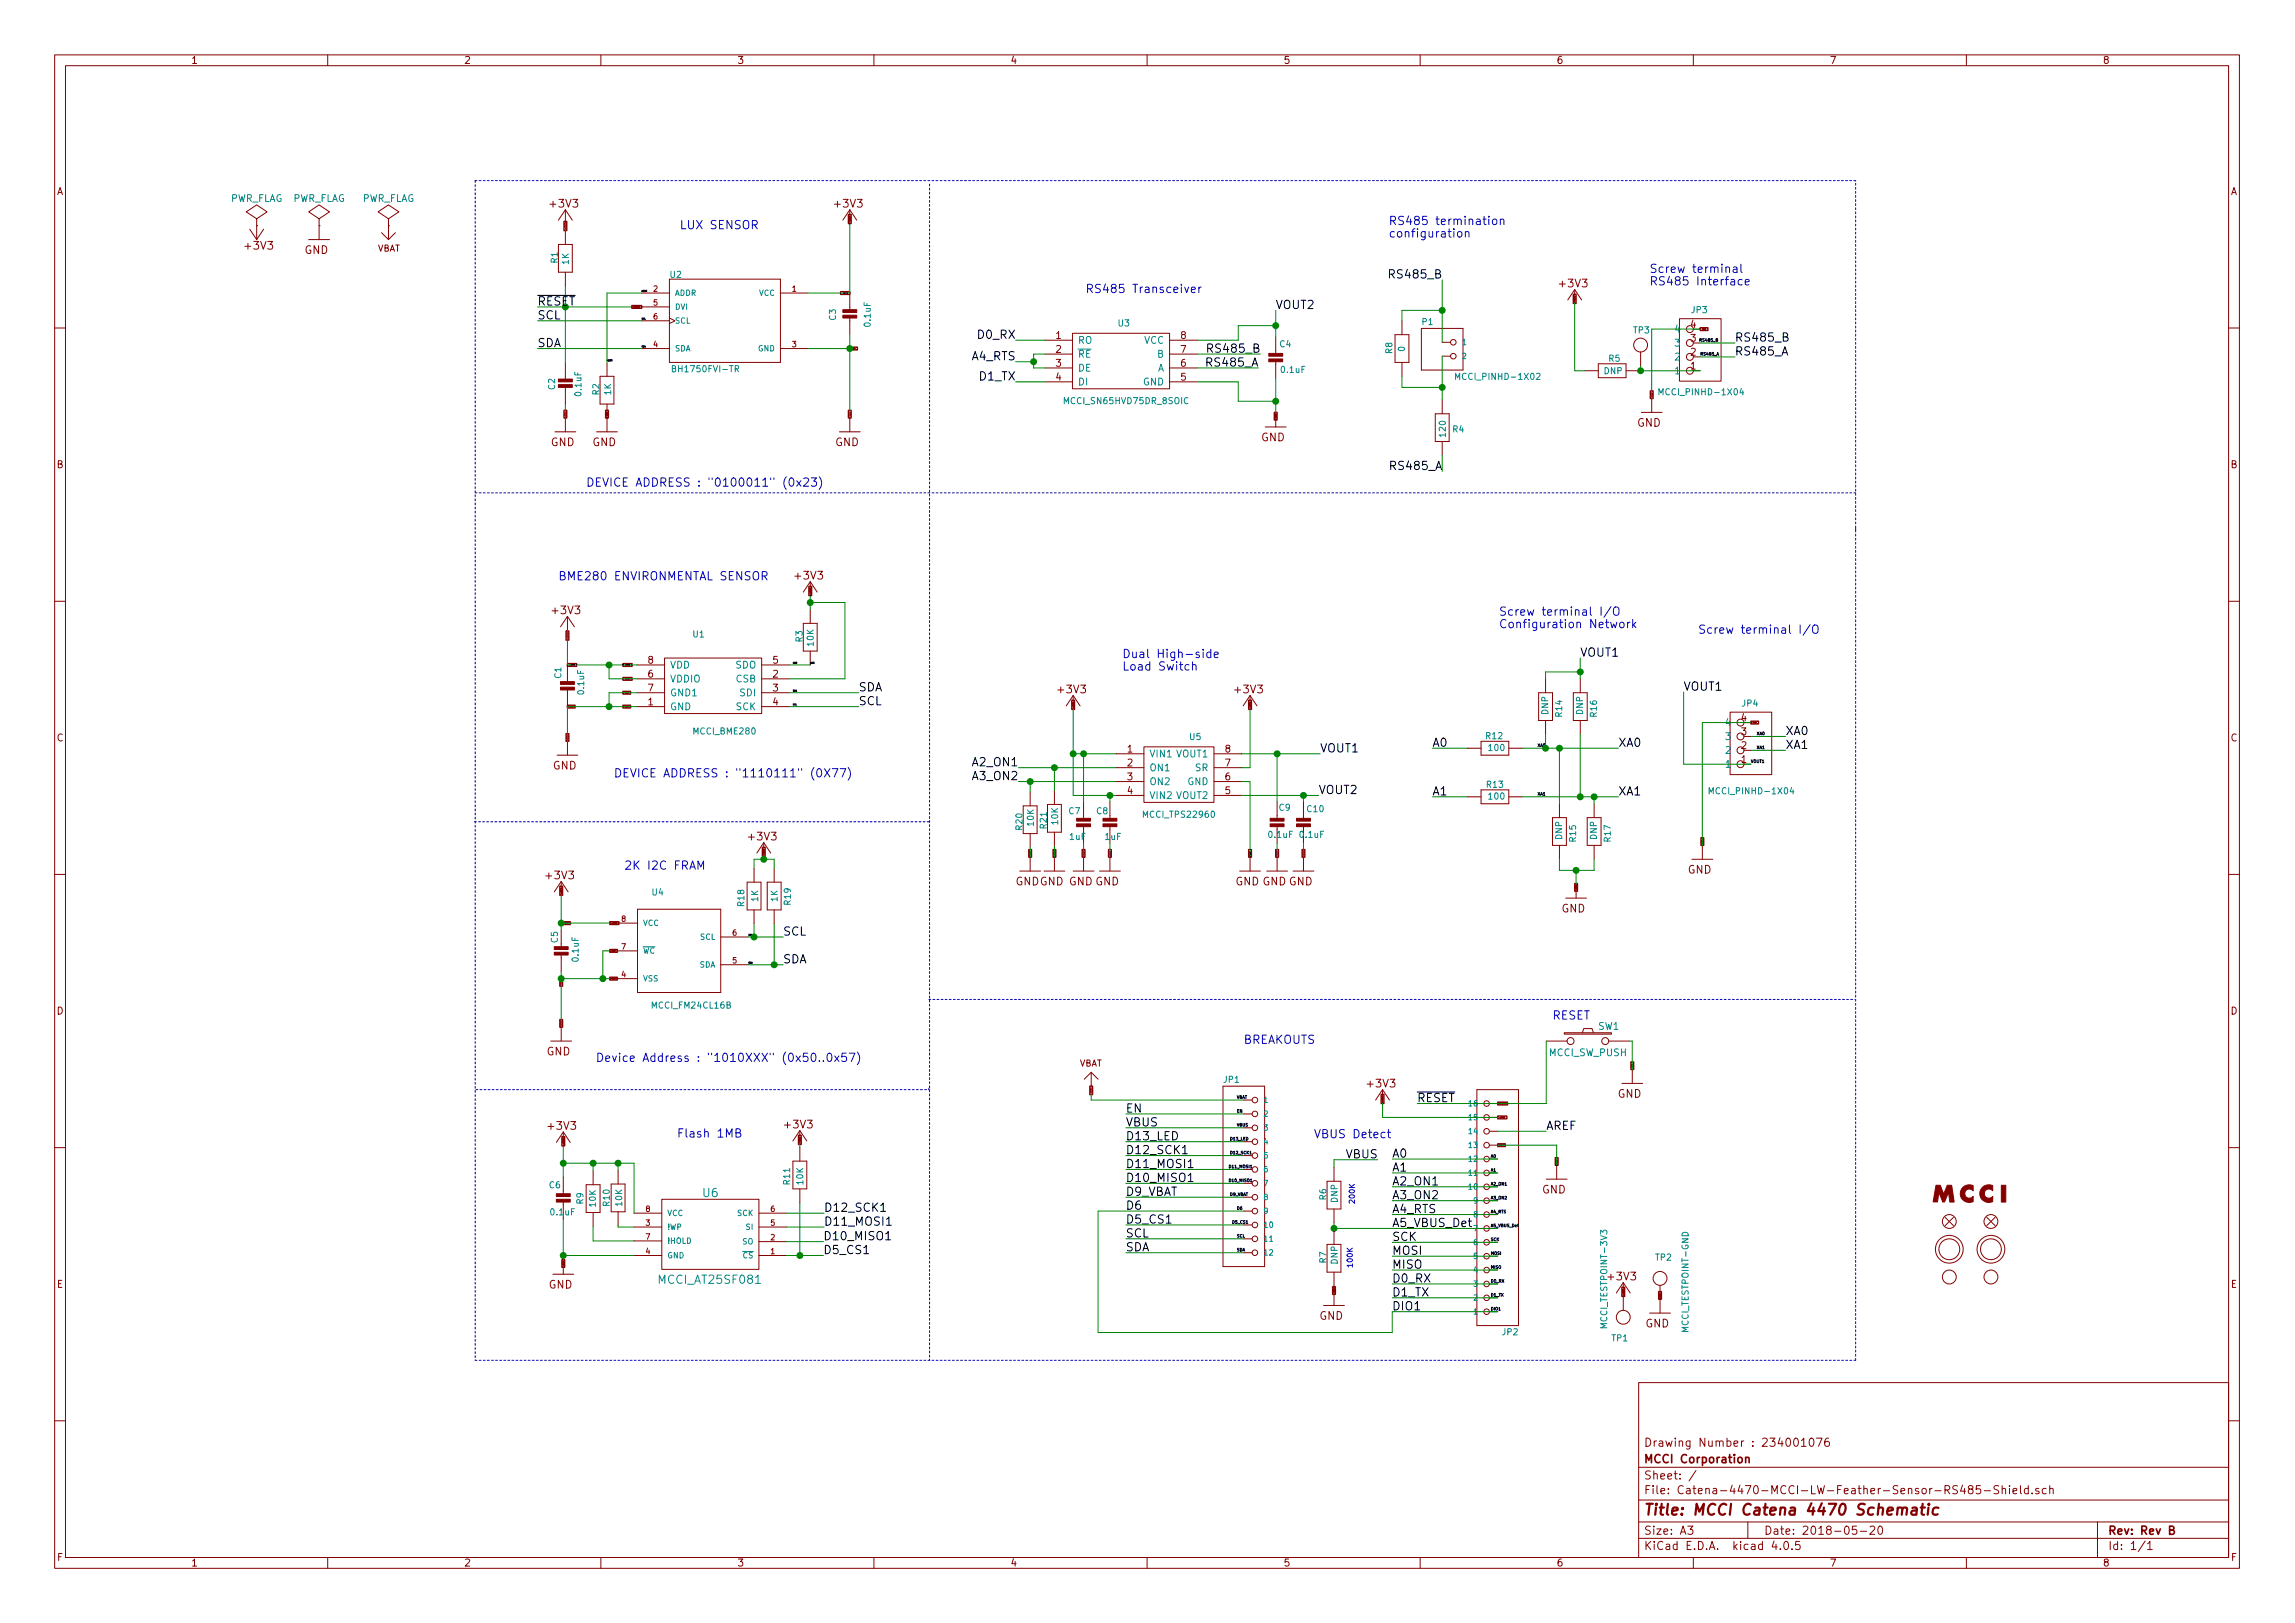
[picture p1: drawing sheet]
<svg xmlns="http://www.w3.org/2000/svg" width="420mm" height="297mm" viewBox="0 0 420 297" stroke-linecap="round" stroke-linejoin="round" font-family="sans-serif">
<defs><g id="words">
<text font-size="2.8" fill="#840000" x="301" y="277.3">Title: MCCI Catena 4470 Schematic</text>
<g font-size="2.1" fill="#0000c2">
<text x="124.5" y="41.9">LUX SENSOR</text>
<text x="254.3" y="41.2">RS485 termination</text>
<text x="254.3" y="43.5">configuration</text>
<text x="198.8" y="53.6">RS485 Transceiver</text>
<text x="302" y="49.9">Screw terminal</text>
<text x="302" y="52.2">RS485 Interface</text>
<text x="107.3" y="89.1">DEVICE ADDRESS : &quot;0100011&quot; (0x23)</text>
<text x="102.2" y="106.2">BME280 ENVIRONMENTAL SENSOR</text>
<text x="274.4" y="112.7">Screw terminal I/O</text>
<text x="274.4" y="115">Configuration Network</text>
<text x="310.9" y="116">Screw terminal I/O</text>
<text x="205.5" y="120.4">Dual High-side</text>
<text x="205.5" y="122.7">Load Switch</text>
<text x="112.4" y="142.3">DEVICE ADDRESS : &quot;1110111&quot; (0X77)</text>
<text x="114.3" y="159.2">2K I2C FRAM</text>
<text x="227.7" y="191">BREAKOUTS</text>
<text x="284.2" y="186.6">RESET</text>
<text x="109.1" y="194.3">Device Address : &quot;1010XXX&quot; (0x50..0x57)</text>
<text x="124" y="208.2">Flash 1MB</text>
<text x="240.5" y="208.3">VBUS Detect</text>
</g>
<g font-size="2.1">
<text x="254.8" y="51">RS485_B</text>
<text x="98.4" y="58.5">SCL</text>
<text x="98.4" y="55.9">RESET</text>
<text x="233.6" y="56.6">VOUT2</text>
<text x="98.4" y="63.5">SDA</text>
<text x="177.8" y="65.9">A4_RTS</text>
<text x="179.1" y="62">D0_RX</text>
<text x="221.6" y="64.6">RS485_B</text>
<text x="317.6" y="65.1">RS485_A</text>
<text x="317.6" y="62.5">RS485_B</text>
<text x="179.3" y="69.6">D1_TX</text>
<text x="221.2" y="67.1">RS485_A</text>
<text x="254.8" y="86">RS485_A</text>
<text x="289.3" y="120.2">VOUT1</text>
<text x="157.2" y="126.5">SDA</text>
<text x="157.2" y="129.1">SCL</text>
<text x="308.2" y="126.4">VOUT1</text>
<text x="241.7" y="137.7">VOUT1</text>
<text x="262.3" y="136.7">A0</text>
<text x="296.3" y="136.7">XA0</text>
<text x="326.9" y="134.5">XA0</text>
<text x="326.9" y="137.1">XA1</text>
<text x="178.2" y="140.2">A2_ON1</text>
<text x="178.2" y="142.8">A3_ON2</text>
<text x="241.4" y="145.3">VOUT2</text>
<text x="262.3" y="145.6">A1</text>
<text x="296.3" y="145.6">XA1</text>
<text x="143.4" y="171.2">SCL</text>
<text x="143.4" y="176.3">SDA</text>
<text x="206.1" y="203.6">EN</text>
<text x="259.5" y="201.7">RESET</text>
<text x="206.1" y="206.2">VBUS</text>
<text x="206.1" y="208.7">D13_LED</text>
<text x="283.1" y="206.8">AREF</text>
<text x="206.1" y="211.2">D12_SCK1</text>
<text x="206.1" y="213.8">D11_MOSI1</text>
<text x="246.3" y="212">VBUS</text>
<text x="254.9" y="211.9">A0</text>
<text x="254.9" y="214.4">A1</text>
<text x="150.9" y="221.8">D12_SCK1</text>
<text x="206.1" y="216.3">D10_MISO1</text>
<text x="206.1" y="221.4">D6</text>
<text x="206.1" y="218.9">D9_VBAT</text>
<text x="254.9" y="217">A2_ON1</text>
<text x="254.9" y="219.5">A3_ON2</text>
<text x="150.7" y="227">D10_MISO1</text>
<text x="150.9" y="224.3">D11_MOSI1</text>
<text x="206.1" y="223.9">D5_CS1</text>
<text x="206.1" y="226.5">SCL</text>
<text x="254.9" y="222">A4_RTS</text>
<text x="254.9" y="224.6">A5_VBUS_Det</text>
<text x="254.9" y="227.1">SCK</text>
<text x="150.7" y="229.5">D5_CS1</text>
<text x="206.1" y="229">SDA</text>
<text x="254.9" y="229.7">MOSI</text>
<text x="254.9" y="232.2">MISO</text>
<text x="254.9" y="234.7">D0_RX</text>
<text x="254.9" y="237.3">D1_TX</text>
<text x="254.9" y="239.8">DIO1</text>
</g>
<g font-size="2.1" fill="#008484">
<text x="128.7" y="219.1">U6</text>
<text x="120.9" y="235">MCCI_AT25SF081</text>
</g>
<g font-size="2.1" fill="#840000">
<text x="301" y="267.8">MCCI Corporation</text>
<text x="301" y="264.8">Drawing Number : 234001076</text>
<text x="301" y="273.5">File: Catena-4470-MCCI-LW-Feather-Sensor-RS485-Shield.sch</text>
<text x="301" y="270.8">Sheet: /</text>
<text x="301" y="280.9">Size: A3</text>
<text x="323" y="280.9">Date: 2018-05-20</text>
<text x="386" y="280.9">Rev: Rev B</text>
<text x="301" y="283.7">KiCad E.D.A. kicad 4.0.5</text>
<text x="386" y="283.7">Id: 1/1</text>
</g>
<g font-size="2" fill="#840000">
<text x="100.8" y="38">+3V3</text>
<text x="152.9" y="38">+3V3</text>
<text x="45" y="45.7">+3V3</text>
<text x="55.7" y="46.5">GND</text>
<text x="285.6" y="52.6">+3V3</text>
<text x="100.8" y="81.6">GND</text>
<text x="108.4" y="81.6">GND</text>
<text x="152.9" y="81.6">GND</text>
<text x="230.9" y="80.8">GND</text>
<text x="299.7" y="78.1">GND</text>
<text x="145.7" y="106.1">+3V3</text>
<text x="101.2" y="112.4">+3V3</text>
<text x="193.8" y="126.9">+3V3</text>
<text x="226.2" y="126.9">+3V3</text>
<text x="101.2" y="140.8">GND</text>
<text x="137.2" y="153.8">+3V3</text>
<text x="100.1" y="160.9">+3V3</text>
<text x="309" y="159.9">GND</text>
<text x="185.9" y="162">GNDGND GND GND</text>
<text x="226.2" y="162">GND GND GND</text>
<text x="285.9" y="167">GND</text>
<text x="100.1" y="193.2">GND</text>
<text x="250.4" y="199">+3V3</text>
<text x="296.1" y="200.9">GND</text>
<text x="100.5" y="206.8">+3V3</text>
<text x="143.8" y="206.5">+3V3</text>
<text x="282.3" y="218.4">GND</text>
<text x="100.4" y="235.8">GND</text>
<text x="294.5" y="234.3">+3V3</text>
<text x="241.5" y="241.5">GND</text>
<text x="301.2" y="242.9">GND</text>
</g>
<g font-size="1.8" fill="#840000">
<text x="35" y="11.7">1</text>
<text x="85" y="11.7">2</text>
<text x="135" y="11.7">3</text>
<text x="185" y="11.7">4</text>
<text x="235" y="11.7">5</text>
<text x="285" y="11.7">6</text>
<text x="335" y="11.7">7</text>
<text x="385" y="11.7">8</text>
<text x="10.4" y="35.7">A</text>
<text x="408.4" y="35.7">A</text>
<text x="309.5" y="60">4</text>
<text x="193.3" y="62">1</text>
<text x="193.3" y="64.6">2</text>
<text x="216.2" y="64.6">7</text>
<text x="216.2" y="62">8</text>
<text x="309.5" y="65.1">2</text>
<text x="309.5" y="62.5">3</text>
<text x="193.3" y="67.1">3</text>
<text x="193.3" y="69.6">4</text>
<text x="216.2" y="69.6">5</text>
<text x="216.2" y="67.1">6</text>
<text x="309.5" y="67.6">1</text>
<text x="10.4" y="85.7">B</text>
<text x="408.4" y="85.7">B</text>
<text x="118.6" y="124">6</text>
<text x="118.6" y="121.4">8</text>
<text x="141.5" y="124">2</text>
<text x="141.5" y="121.4">5</text>
<text x="118.6" y="129.1">1</text>
<text x="118.6" y="126.5">7</text>
<text x="141.5" y="126.5">3</text>
<text x="141.5" y="129.1">4</text>
<text x="318.8" y="132">4</text>
<text x="10.4" y="135.7">C</text>
<text x="206.4" y="137.7">1</text>
<text x="224.3" y="137.7">8</text>
<text x="318.8" y="137.1">2</text>
<text x="318.8" y="134.5">3</text>
<text x="408.4" y="135.7">C</text>
<text x="206.4" y="140.2">2</text>
<text x="206.4" y="142.8">3</text>
<text x="224.3" y="142.8">6</text>
<text x="224.3" y="140.2">7</text>
<text x="318.8" y="139.6">1</text>
<text x="206.4" y="145.3">4</text>
<text x="224.3" y="145.3">5</text>
<text x="10.4" y="185.7">D</text>
<text x="408.4" y="185.7">D</text>
<text x="10.4" y="235.7">E</text>
<text x="408.4" y="235.7">E</text>
<text x="10.5" y="285.7">F</text>
<text x="35" y="286.7">1</text>
<text x="85" y="286.7">2</text>
<text x="135" y="286.7">3</text>
<text x="185" y="286.7">4</text>
<text x="235" y="286.7">5</text>
<text x="285" y="286.7">6</text>
<text x="335" y="286.7">7</text>
<text x="385" y="286.7">8</text>
<text x="408.5" y="285.7">F</text>
</g>
<g font-size="1.8" fill="#008484">
<text x="42" y="36.9">PWR_FLAG</text>
<text x="53.5" y="36.9">PWR_FLAG</text>
<text x="66.2" y="36.9">PWR_FLAG</text>
<text x="197.4" y="62.9">RO</text>
<text x="197.4" y="65.4">RE</text>
<text x="209.4" y="62.9">VCC</text>
<text x="211.8" y="65.4">B</text>
<text x="306.7" y="65.9">2</text>
<text x="306.7" y="63.4">3</text>
<text x="306.7" y="60.9">4</text>
<text x="197.4" y="68">DE</text>
<text x="197.4" y="70.5">DI</text>
<text x="209.2" y="70.5">GND</text>
<text x="211.8" y="68">A</text>
<text x="306.7" y="68.5">1</text>
<text x="122.7" y="124.9">VDDIO</text>
<text x="122.7" y="122.3">VDD</text>
<text x="134.6" y="122.3">SDO</text>
<text x="134.7" y="124.9">CSB</text>
<text x="122.7" y="130">GND</text>
<text x="122.7" y="127.4">GND1</text>
<text x="134.7" y="130">SCK</text>
<text x="135.5" y="127.4">SDI</text>
<text x="316" y="138">2</text>
<text x="316" y="135.4">3</text>
<text x="316" y="132.9">4</text>
<text x="210.4" y="138.6">VIN1 VOUT1</text>
<text x="210.4" y="141.1">ON1</text>
<text x="210.4" y="143.7">ON2</text>
<text x="217.3" y="143.7">GND</text>
<text x="218.8" y="141.1">SR</text>
<text x="316" y="140.5">1</text>
<text x="210.4" y="146.2">VIN2 VOUT2</text>
<text x="292.6" y="188.5">SW1</text>
<text x="283.6" y="193.3">MCCI_SW_PUSH</text>
</g>
<g font-size="1.6" fill="#840000">
<text x="69" y="46">VBAT</text>
<text x="197.5" y="195.2">VBAT</text>
</g>
<g font-size="1.6" fill="#008484">
<text x="102.1" y="48.1" transform="rotate(-90 102.1 48.1)">R1</text>
<text x="104.1" y="48.4" transform="rotate(-90 104.1 48.4)">1K</text>
<text x="122.7" y="50.8">U2</text>
<text x="153" y="58.6" transform="rotate(-90 153 58.6)">C3</text>
<text x="159.4" y="59.7" transform="rotate(-90 159.4 59.7)">0.1uF</text>
<text x="204.7" y="59.7">U3</text>
<text x="260.4" y="59.5">P1</text>
<text x="309.7" y="57.3">JP3</text>
<text x="234.3" y="63.5">C4</text>
<text x="254.9" y="64.7" transform="rotate(-90 254.9 64.7)">R8</text>
<text x="257.2" y="64.3" transform="rotate(-90 257.2 64.3)">0</text>
<text x="299.1" y="61">TP3</text>
<text x="101.6" y="71.3" transform="rotate(-90 101.6 71.3)">C2</text>
<text x="123.6" y="68.1">BH1750FVI-TR</text>
<text x="234.6" y="68.2">0.1uF</text>
<text x="267.1" y="69.5">MCCI_PINHD-1X02</text>
<text x="293.6" y="68.5">DNP</text>
<text x="294.5" y="66.2">R5</text>
<text x="106.4" y="72.4" transform="rotate(-90 106.4 72.4)">0.1uF</text>
<text x="109.7" y="72.3" transform="rotate(-90 109.7 72.3)">R2</text>
<text x="111.9" y="72.3" transform="rotate(-90 111.9 72.3)">1K</text>
<text x="195.1" y="74">MCCI_SN65HVD75DR_8SOIC</text>
<text x="304.3" y="72.3">MCCI_PINHD-1X04</text>
<text x="264.7" y="79.8" transform="rotate(-90 264.7 79.8)">120</text>
<text x="266" y="79.1">R4</text>
<text x="126.9" y="116.6">U1</text>
<text x="146.9" y="117.5" transform="rotate(-90 146.9 117.5)">R3</text>
<text x="148.9" y="118.2" transform="rotate(-90 148.9 118.2)">10K</text>
<text x="102.7" y="124.1" transform="rotate(-90 102.7 124.1)">C1</text>
<text x="106.9" y="127" transform="rotate(-90 106.9 127)">0.1uF</text>
<text x="283.4" y="130.8" transform="rotate(-90 283.4 130.8)">DNP</text>
<text x="286" y="131.2" transform="rotate(-90 286 131.2)">R14</text>
<text x="289.8" y="130.8" transform="rotate(-90 289.8 130.8)">DNP</text>
<text x="292.3" y="131.2" transform="rotate(-90 292.3 131.2)">R16</text>
<text x="319" y="129.3">JP4</text>
<text x="127.1" y="134.4">MCCI_BME280</text>
<text x="217.8" y="135.4">U5</text>
<text x="272.1" y="135.3">R12</text>
<text x="272.6" y="137.4">100</text>
<text x="195.7" y="149">C7</text>
<text x="200.8" y="149">C8</text>
<text x="209.6" y="149.6">MCCI_TPS22960</text>
<text x="234.2" y="148.4">C9</text>
<text x="239.3" y="148.6">C10</text>
<text x="272.2" y="144.2">R13</text>
<text x="272.6" y="146.3">100</text>
<text x="313.5" y="145.4">MCCI_PINHD-1X04</text>
<text x="187.2" y="151.9" transform="rotate(-90 187.2 151.9)">R20</text>
<text x="189.3" y="151.1" transform="rotate(-90 189.3 151.1)">10K</text>
<text x="191.6" y="151.6" transform="rotate(-90 191.6 151.6)">R21</text>
<text x="193.7" y="150.9" transform="rotate(-90 193.7 150.9)">10K</text>
<text x="195.9" y="153.7">1uF</text>
<text x="202.3" y="153.7">1uF</text>
<text x="232.3" y="153.3">0.1uF</text>
<text x="238" y="153.3">0.1uF</text>
<text x="286" y="153.7" transform="rotate(-90 286 153.7)">DNP</text>
<text x="288.5" y="154" transform="rotate(-90 288.5 154)">R15</text>
<text x="292.3" y="153.7" transform="rotate(-90 292.3 153.7)">DNP</text>
<text x="294.9" y="154" transform="rotate(-90 294.9 154)">R17</text>
<text x="119.4" y="163.9">U4</text>
<text x="136.2" y="165.8" transform="rotate(-90 136.2 165.8)">R18</text>
<text x="138.8" y="165" transform="rotate(-90 138.8 165)">1K</text>
<text x="142.3" y="165" transform="rotate(-90 142.3 165)">1K</text>
<text x="144.8" y="165.6" transform="rotate(-90 144.8 165.6)">R19</text>
<text x="102.1" y="172.5" transform="rotate(-90 102.1 172.5)">C5</text>
<text x="105.9" y="175.9" transform="rotate(-90 105.9 175.9)">0.1uF</text>
<text x="119.5" y="184.6">MCCI_FM24CL16B</text>
<text x="224.1" y="198.2">JP1</text>
<text x="100.6" y="217.5">C6</text>
<text x="106.8" y="220.4" transform="rotate(-90 106.8 220.4)">R9</text>
<text x="109.1" y="220.8" transform="rotate(-90 109.1 220.8)">10K</text>
<text x="111.6" y="220.7" transform="rotate(-90 111.6 220.7)">R10</text>
<text x="113.9" y="220.7" transform="rotate(-90 113.9 220.7)">10K</text>
<text x="144.6" y="216.7" transform="rotate(-90 144.6 216.7)">R11</text>
<text x="147" y="216.7" transform="rotate(-90 147 216.7)">10K</text>
<text x="242.8" y="219.6" transform="rotate(-90 242.8 219.6)">R6</text>
<text x="244.9" y="220.1" transform="rotate(-90 244.9 220.1)">DNP</text>
<text x="100.9" y="222.4">0.1uF</text>
<text x="242.8" y="231.2" transform="rotate(-90 242.8 231.2)">R7</text>
<text x="244.9" y="231.4" transform="rotate(-90 244.9 231.4)">DNP</text>
<text x="303.1" y="230.7">TP2</text>
<text x="275.1" y="244.4">JP2</text>
<text x="294.2" y="242.7" transform="rotate(-90 294.2 242.7)">MCCI_TESTPOINT-3V3</text>
<text x="295.1" y="245.5">TP1</text>
<text x="309.1" y="243.6" transform="rotate(-90 309.1 243.6)">MCCI_TESTPOINT-GND</text>
</g>
<g font-size="1.4" fill="#840000">
<text x="119.6" y="53.4">2</text>
<text x="145" y="53.4">1</text>
<text x="119.6" y="55.9">5</text>
<text x="119.6" y="58.5">6</text>
<text x="119.6" y="63.5">4</text>
<text x="145" y="63.5">3</text>
<text x="113.8" y="173.8">7</text>
<text x="113.8" y="168.7">8</text>
<text x="134.1" y="171.2">6</text>
<text x="113.8" y="178.9">4</text>
<text x="134.1" y="176.3">5</text>
<text x="118.2" y="221.8">8</text>
<text x="141.1" y="221.8">6</text>
<text x="118.2" y="224.3">3</text>
<text x="118.2" y="226.9">7</text>
<text x="141.1" y="227">2</text>
<text x="141.1" y="224.3">5</text>
<text x="118.2" y="229.5">4</text>
<text x="141.1" y="229.5">1</text>
</g>
<g font-size="1.4" fill="#008484">
<text x="123.6" y="54.1">ADDR</text>
<text x="123.6" y="56.7">DVI</text>
<text x="123.6" y="59.2">SCL</text>
<text x="138.9" y="54.1">VCC</text>
<text x="123.6" y="64.3">SDA</text>
<text x="138.7" y="64.3">GND</text>
<text x="267.6" y="63.2">1</text>
<text x="267.6" y="65.7">2</text>
<text x="117.7" y="169.5">VCC</text>
<text x="128.1" y="172">SCL</text>
<text x="117.7" y="179.6">VSS</text>
<text x="117.7" y="174.5">WC</text>
<text x="127.9" y="177.1">SDA</text>
<text x="231.3" y="201.8">1</text>
<text x="269.1" y="202.5">16</text>
<text x="231.3" y="204.4">2</text>
<text x="231.3" y="206.9">3</text>
<text x="231.3" y="209.5">4</text>
<text x="269.1" y="207.6">14</text>
<text x="269.1" y="205">15</text>
<text x="231.3" y="212">5</text>
<text x="231.3" y="214.5">6</text>
<text x="269.1" y="215.2">11</text>
<text x="269.1" y="212.6">12</text>
<text x="269.1" y="210.1">13</text>
<text x="231.3" y="217.1">7</text>
<text x="231.3" y="219.6">8</text>
<text x="269.1" y="217.7">10</text>
<text x="269.8" y="220.3">9</text>
<text x="122.2" y="225.1">!WP</text>
<text x="122.2" y="227.6">!HOLD</text>
<text x="122.2" y="222.5">VCC</text>
<text x="134.9" y="222.5">SCK</text>
<text x="135.9" y="227.7">SO</text>
<text x="136.6" y="225.1">SI</text>
<text x="231.3" y="222.2">9</text>
<text x="231.3" y="224.7">10</text>
<text x="231.3" y="227.2">11</text>
<text x="269.8" y="227.9">6</text>
<text x="269.8" y="225.3">7</text>
<text x="269.8" y="222.8">8</text>
<text x="122.2" y="230.3">GND</text>
<text x="136" y="230.3">CS</text>
<text x="231.3" y="229.8">12</text>
<text x="269.8" y="233">4</text>
<text x="269.8" y="230.4">5</text>
<text x="269.8" y="238">2</text>
<text x="269.8" y="235.5">3</text>
<text x="269.8" y="240.6">1</text>
</g>
<g font-size="1.4" fill="#0000c2">
<text x="248" y="220.4" transform="rotate(-90 248 220.4)">200K</text>
<text x="247.6" y="232.1" transform="rotate(-90 247.6 232.1)">100K</text>
</g>
<g font-size=".7">
<text x="311.4" y="62.5">RS485_B</text>
<text x="311.5" y="65.1">RS485_A</text>
<text x="281.5" y="136.7">XA0</text>
<text x="321.6" y="134.5">XA0</text>
<text x="321.6" y="137.1">XA1</text>
<text x="320.5" y="139.6">VOUT1</text>
<text x="281.5" y="145.6">XA1</text>
<text x="226.4" y="203.6">EN</text>
<text x="226.4" y="201.1">VBAT</text>
<text x="225.2" y="208.7">D13_LED</text>
<text x="226.4" y="206.2">VBUS</text>
<text x="224.9" y="213.8">D11_MOSI1</text>
<text x="225.2" y="211.2">D12_SCK1</text>
<text x="272.9" y="211.9">A0</text>
<text x="272.9" y="214.4">A1</text>
<text x="224.9" y="216.3">D10_MISO1</text>
<text x="225.2" y="218.9">D9_VBAT</text>
<text x="226.4" y="221.4">D6</text>
<text x="272.9" y="217">A2_ON1</text>
<text x="272.9" y="219.5">A3_ON2</text>
<text x="225.6" y="223.9">D5_CS1</text>
<text x="226.4" y="226.5">SCL</text>
<text x="272.9" y="222">A4_RTS</text>
<text x="272.9" y="224.6">A5_VBUS_Det</text>
<text x="272.9" y="227.1">SCK</text>
<text x="226.4" y="229">SDA</text>
<text x="272.9" y="229.7">MOSI</text>
<text x="272.9" y="232.2">MISO</text>
<text x="272.9" y="234.7">D0_RX</text>
<text x="272.9" y="237.3">D1_TX</text>
<text x="272.9" y="239.8">DIO1</text>
</g>
<g font-size=".4" fill="#840000">
<text x="103.6" y="41.9" transform="rotate(-90 103.6 41.9)">+3V3</text>
<text x="155.7" y="40.6" transform="rotate(-90 155.7 40.6)">+3V3</text>
<text x="154.4" y="53.8">+3V3</text>
<text x="116" y="56.3">RESET</text>
<text x="288.4" y="55.2" transform="rotate(-90 288.4 55.2)">+3V3</text>
<text x="155.9" y="63.9">GND</text>
<text x="311.6" y="60.4">GND</text>
<text x="103.6" y="76.2" transform="rotate(-90 103.6 76.2)">GND</text>
<text x="111.3" y="76.2" transform="rotate(-90 111.3 76.2)">GND</text>
<text x="155.7" y="76.2" transform="rotate(-90 155.7 76.2)">GND</text>
<text x="233.7" y="76.6" transform="rotate(-90 233.7 76.6)">GND</text>
<text x="302.5" y="72.6" transform="rotate(-90 302.5 72.6)">GND</text>
<text x="148.5" y="108.7" transform="rotate(-90 148.5 108.7)">+3V3</text>
<text x="104" y="116.6" transform="rotate(-90 104 116.6)">+3V3</text>
<text x="104.2" y="121.8">+3V3</text>
<text x="114.4" y="121.8">+3V3</text>
<text x="114.4" y="124.4">+3V3</text>
<text x="104.2" y="129.4">GND</text>
<text x="114.4" y="126.9">GND</text>
<text x="114.4" y="129.4">GND</text>
<text x="196.6" y="129.5" transform="rotate(-90 196.6 129.5)">+3V3</text>
<text x="229" y="129.5" transform="rotate(-90 229 129.5)">+3V3</text>
<text x="104" y="135.4" transform="rotate(-90 104 135.4)">GND</text>
<text x="320.9" y="132.4">GND</text>
<text x="311.8" y="154.4" transform="rotate(-90 311.8 154.4)">GND</text>
<text x="140" y="156.4" transform="rotate(-90 140 156.4)">+3V3</text>
<text x="188.7" y="156.6" transform="rotate(-90 188.7 156.6)">GND</text>
<text x="193.2" y="156.6" transform="rotate(-90 193.2 156.6)">GND</text>
<text x="198.5" y="156.6" transform="rotate(-90 198.5 156.6)">GND</text>
<text x="203.3" y="156.6" transform="rotate(-90 203.3 156.6)">GND</text>
<text x="229" y="156.6" transform="rotate(-90 229 156.6)">GND</text>
<text x="233.9" y="156.6" transform="rotate(-90 233.9 156.6)">GND</text>
<text x="238.8" y="156.6" transform="rotate(-90 238.8 156.6)">GND</text>
<text x="102.9" y="163.6" transform="rotate(-90 102.9 163.6)">+3V3</text>
<text x="288.7" y="162.8" transform="rotate(-90 288.7 162.8)">GND</text>
<text x="103" y="169.1">+3V3</text>
<text x="111.9" y="169.1">+3V3</text>
<text x="111.9" y="174.2">GND</text>
<text x="111.9" y="179.2">GND</text>
<text x="102.9" y="180.2" transform="rotate(-90 102.9 180.2)">GND</text>
<text x="102.9" y="187.7" transform="rotate(-90 102.9 187.7)">GND</text>
<text x="299" y="195.4" transform="rotate(-90 299 195.4)">GND</text>
<text x="199.9" y="200.1" transform="rotate(-90 199.9 200.1)">VBAT</text>
<text x="253.2" y="201.7" transform="rotate(-90 253.2 201.7)">+3V3</text>
<text x="274.5" y="202.1">RESET</text>
<text x="103.3" y="209.4" transform="rotate(-90 103.3 209.4)">+3V3</text>
<text x="146.6" y="209.2" transform="rotate(-90 146.6 209.2)">+3V3</text>
<text x="274.5" y="204.6">+3V3</text>
<text x="274.5" y="209.7">GND</text>
<text x="285.1" y="213" transform="rotate(-90 285.1 213)">GND</text>
<text x="103.3" y="231.6" transform="rotate(-90 103.3 231.6)">GND</text>
<text x="244.3" y="236.6" transform="rotate(-90 244.3 236.6)">GND</text>
<text x="297.3" y="237" transform="rotate(-90 297.3 237)">+3V3</text>
<text x="304" y="237.5" transform="rotate(-90 304 237.5)">GND</text>
</g>
<g font-size=".4">
<text x="117.5" y="53.4">ADDR</text>
<text x="117.5" y="58.5">SCL</text>
<text x="117.5" y="63.5">SDA</text>
<text x="111.1" y="66.1">ADDR</text>
<text x="145.2" y="121.4">SDO</text>
<text x="148.3" y="121.4">SDO</text>
<text x="145.2" y="129.1">SCL</text>
<text x="145.2" y="126.5">SDA</text>
<text x="137" y="171.2">SCL</text>
<text x="137" y="176.3">SDA</text>
</g>
</g></defs>
<g fill="none" stroke="#840000" stroke-width=".18">
<path d="M10 10h400v277h-400zM12 12h396v273.1h-396zM60 10v2M110 10v2M160 10v2M210 10v2M260 10v2M310 10v2M360 10v2M103.5 38.4v2.5M103.5 38.4l-1.3 1.9M103.5 38.4l1.3 1.9"/>
<path d="M155.4 39.8v-.2l.1 .1 .2-.1v.2M155.6 38.4v2.5M155.6 38.4l-1.3 1.9M155.6 38.4l1.2 1.9M45.7 41.9l1.3 2M47 41.3h.1M47 40l1.9-1.2-1.9-1.3-1.9 1.3 1.9 1.2v1.3M47 41.3v2.6M48.3 41.9l-1.3 2M56.5 43.9h3.8M58.4 41.3h.1M58.4 40l1.9-1.2-1.9-1.3-1.9 1.3 1.9 1.2v1.3"/>
<path d="M58.4 41.3v2.6M69.8 42.6l1.3 1.3M71.1 41.3h.1M71.1 40l1.9-1.2-1.9-1.3-1.9 1.3 1.9 1.2v1.3M71.1 41.3v2.6M72.4 42.6l-1.3 1.3M102.2 44.7h2.6v5.1h-2.6zM103.4 41.1v-.2l.1 .1 .1-.1v.2M103.5 42.2v2.5M103.5 49.8v2.6M116 56h1.2M117.5 53.6h5.1"/>
<path d="M117.5 56.2h5.1M117.5 58.7h5.1M122.6 58.2l1 .5-1 .5M122.6 51.1h20.3v15.2h-20.3zM142.9 53.6h5.1M154.3 53.7h.2M155.6 53.6v3.3M155.6 57.9v3.4M256.7 58.7v2.6M288.2 54.4v-.2v.1l.2-.1v.2M288.3 53v2.5M288.3 53l-1.3 1.9"/>
<path d="M288.3 53l1.3 1.9M307.5 58.3h7.6v11.5h-7.6zM10 60h2M101.6 79h3.8M103.5 66.3v3.3M103.5 70.6v3.4M103.5 76.5v2.5M109.2 79h3.8M109.9 68.9h2.5v5.1h-2.5zM111.1 66.3v2.6M111.1 74v5M117.5 63.8h5.1"/>
<path d="M142.9 63.8h5.1M153.7 79h3.8M155.6 76.5v2.5M191.3 62.3h5M191.3 64.8h5M191.3 67.3h5M191.3 69.9h5M196.3 61h17.8v10.2h-17.8zM214.1 62.3h5.1M214.1 64.8h5.1M214.1 67.3h5.1M214.1 69.9h5.1"/>
<path d="M231.6 78.1h3.9M233.6 61.6v3.3M233.6 65.9v3.4M233.6 75.6v2.5M255.4 61.3h2.5v5h-2.5zM256.7 66.3v2.6M260.2 60.1h7.6v7.6h-7.6zM262.8 75.7h2.5v5.1h-2.5zM264 73.2v2.5M264 62.6h1.6M264 65.2h1.6M290.1 67.9h2.5"/>
<path d="M292.6 66.6h5.1v2.5h-5.1zM297.7 67.9h2.5M300.4 64.4v2.6M300.5 75.5h3.8M302.4 72.9v2.6M310 67.9h1.3M310 65.3h1.3M310 62.8h1.3M310 60.2h1.3M408 60h2M264 80.8v2.5M10 110h2"/>
<path d="M103.9 112.8v2.6M103.9 112.8l-1.3 1.9M103.9 112.8l1.3 1.9M103.9 116.6v.2M147.1 114.1h2.5v5.1h-2.5zM148.2 107.9v-.2l.1 .1 .1-.1v.2M148.3 106.5v2.5M148.3 111.5v2.6M148.3 119.2v2.5M148.3 106.5l-1.2 1.9M148.3 106.5l1.3 1.9M408 110h2"/>
<path d="M102 138.2h3.8M103.9 121.7v3.3M103.9 126v3.3M103.9 135.7v2.5M105 121.6h.2l-.1 .1 .1 .1h-.2M115.2 121.6h.1l-.1 .1 .1 .1h-.1M115.2 124.1h.1l-.1 .1 .1 .1h-.1M116.6 129.3h5.1M116.6 124.2h5.1M116.6 126.8h5.1M116.6 121.7h5.1M121.7 120.4h17.7v10.2h-17.7z"/>
<path d="M139.4 129.3h5.1M139.4 124.2h5.1M139.4 126.8h5.1M139.4 121.7h5.1M196.3 128.7v-.2l.1 .1 .1-.1 .1 .2M196.5 127.3v2.5M196.5 127.3l-1.3 1.9M196.5 127.3l1.2 1.9M204.3 138h5.1M209.4 136.7h12.8v10.1h-12.8zM222.2 138h5.1M228.7 128.7v-.2l.1 .1 .1-.1 .1 .2"/>
<path d="M228.9 127.3v2.5M228.9 127.3l-1.3 1.9M228.9 127.3l1.2 1.9M268.6 136.9h2.5M271.1 135.7h5.1v2.5h-5.1zM276.2 136.9h2.6M281.7 126.8h2.5v5.1h-2.5zM283 124.2v2.6M283 131.9v2.5M288 126.8h2.6v5.1h-2.6zM289.3 124.2v2.6M289.3 131.9v2.5"/>
<path d="M316.7 130.3h7.7v11.5h-7.7zM319.3 139.9h1.2M319.3 137.3h1.2M319.3 134.8h1.2M319.3 132.2h1.2M138 158.9v2.6M139.7 155.6v-.1l.1 .1 .1-.1v.1M139.8 154.2v2.6M139.8 154.2l-1.2 1.9M139.8 154.2l1.3 1.9M141.7 158.9v2.6M186.7 159.4h3.8"/>
<path d="M187.3 147.5h2.6v5.1h-2.6zM188.6 144.9v2.6M188.6 152.6v2.5M188.6 156.9v2.5M191.1 159.4h3.8M191.8 147.2h2.5v5.1h-2.5zM193 144.7v2.5M193 152.3v2.5M193 156.9v2.5M196.5 159.4h3.8M198.4 146.7v3.3M198.4 151v3.3"/>
<path d="M198.4 156.9v2.5M201.3 159.4h3.8M203.2 146.7v3.3M203.2 151v3.3M203.2 156.9v2.5M204.3 140.5h5.1M204.3 143h5.1M204.3 145.6h5.1M222.2 140.5h5.1M222.2 143h5.1M222.2 145.6h5.1M226.9 159.4h3.9"/>
<path d="M228.9 156.9v2.5M231.9 159.4h3.8M233.8 146.7v3.3M233.8 151v3.3M233.8 156.9v2.5M236.7 159.4h3.8M238.6 146.7v3.3M238.6 151v3.3M238.6 156.9v2.5M268.6 145.8h2.5M271.1 144.6h5.1v2.5h-5.1zM276.2 145.8h2.6"/>
<path d="M284.2 149.6h2.6v5.1h-2.6zM285.5 147.1v2.5M285.5 154.7v2.6M290.6 149.6h2.5v5.1h-2.5zM291.8 147.1v2.5M291.8 154.7v2.6M309.8 157.3h3.8M311.7 154.7v2.6M10 160h2M102.6 162.7v-.1l.1 .1 .1-.1v.1M102.7 161.3v2.6M102.7 170.2v3.3"/>
<path d="M102.7 174.5v3.3M102.7 161.3l-1.2 1.9M102.7 161.3l1.3 1.9M103.9 168.8h.1l-.1 .1 .1 .1h-.1M111.6 179.1h5.1M111.6 174h5.1M111.6 168.9h5.1M112.8 168.8h.1l-.1 .1 .1 .1h-.1M116.7 166.4h15.3v15.2h-15.3zM132 176.6h5M132 171.5h5M136.8 161.5h2.5v5h-2.5z"/>
<path d="M138 166.5v2.6M140.5 161.5h2.5v5h-2.5zM141.7 166.5v2.6M286.6 164.4h3.8M288.5 161.8v2.6M408 160h2M100.8 190.5h3.8M102.7 188v2.5M199.8 196.3l-1.3 1.2M199.8 196.3v2.5M199.8 196.3l1.2 1.2M223.9 198.8h7.6v33h-7.6z"/>
<path d="M253.1 199.4v2.6M253.1 199.4l-1.3 1.9M253.1 199.4l1.3 1.9M270.4 199.4h7.6v43.2h-7.6zM283.1 190.5h3.8M286.4 189h8.6v.3h-8.6zM289.7 189l.2-.7h1.6l.2 .7M294.5 190.5h3.8M296.9 198.3h3.8M298.8 195.7v2.6M10 210h2M103 208.6v-.2l.1 .1 .1-.1v.2"/>
<path d="M103.1 207.2v2.5M103.1 215.4v3.3M103.1 219.7v3.3M103.1 207.2l-1.2 1.9M103.1 207.2l1.3 1.9M107.3 216.8h2.6v5.1h-2.6zM108.6 214.3v2.5M111.9 216.7h2.5v5.1h-2.5zM113.2 214.2v2.5M121.2 219.5h17.7v12.8h-17.7zM145.2 212.5h2.5v5.1h-2.5zM146.3 208.3v-.1l.1 .1 .1-.1v.1"/>
<path d="M146.4 206.9v2.6M146.4 210v2.5M146.4 217.6v2.5M146.4 206.9l-1.2 1.9M146.4 206.9l1.3 1.9M227.7 201.3h1.5M227.7 203.9h1.5M227.7 206.4h1.5M227.7 209h1.5M227.7 211.5h1.5M227.7 214h1.5M227.7 216.6h1.5"/>
<path d="M227.7 219.1h1.5M243 216.2h2.5v5.1h-2.5zM244.2 213.7v2.5M253 200.8v-.1l.1 .1 .1-.1v.1M272.7 219.7h1.5M272.7 217.2h1.5M272.7 214.7h1.5M272.7 212.1h1.5M272.7 209.6h1.5M272.7 207h1.5M272.7 204.5h1.5M272.7 202h1.5"/>
<path d="M274.5 201.8h1.2M275.3 204.4h.2l-.1 .1 .1 .1h-.2M283.1 215.8h3.8M285 213.3v2.5M408 210h2M101.2 233.2h3.8M103.1 230.7v2.5M108.6 221.9v2.5M113.2 221.8v2.5M116.1 229.8h5.1M116.1 224.6h5.1M116.1 222h5.1"/>
<path d="M116.1 227.1h5.1M138.9 229.8h5.1M138.9 227.2h5.1M138.9 224.6h5.1M138.9 222h5.1M227.7 221.7h1.5M227.7 224.2h1.5M227.7 226.7h1.5M227.7 229.3h1.5M242.3 238.9h3.8M243 227.7h2.5v5.1h-2.5zM244.2 221.3v2.5"/>
<path d="M244.2 225.2v2.5M244.2 232.8v2.6M244.2 236.4v2.5M272.7 237.5h1.5M272.7 235h1.5M272.7 232.4h1.5M272.7 229.9h1.5M272.7 227.4h1.5M272.7 224.8h1.5M272.7 222.3h1.5M297.1 236.2v-.2v.1l.2-.1v.2M297.2 234.7v5.1"/>
<path d="M297.2 234.7l-1.3 1.9M297.2 234.7l1.2 1.9M303.9 235.2v5.1M356.1 222.8l1.5 1.5M357.6 222.8l-1.5 1.5M363.7 222.8l1.6 1.5M365.3 222.8l-1.6 1.5M272.7 240.1h1.5M300 253h108v32.1h-108zM302 240.3h3.8M10 260h2M300 278.5h108"/>
<path d="M300 274.5h108M300 268.5h108M309 279.3h.9l-.5 .6 .5 .1v.7l-.2 .1-.7-.1M310.5 269.1l-1.3 2M320 278.5v3M329.8 263.6l.4-.4v1.5M329.8 264.7h.9M331.4 263.4l.2-.2a.81 .81 0 0 1 .6 .6 .81 .81 0 0 1-.3 .8l-.2 .1a.79 .79 0 0 1-.3-1.3zM332.6 263.2h1l-.7 1.5M334.8 263.2a.59 .59 0 0 0-.7 .6v.8l.2 .1 .5-.1 .1-.5-.1-.3h-.5l-.2 .3M339.9 279.3h-.7l-.1 .7 .2-.1h.5l.2 .3-.1 .5-.2 .1-.6-.1M342.4 279.5l.6-.2 .2 .4-.9 1.1h.9"/>
<path d="M343.9 279.5l.2-.2a.81 .81 0 0 1 .6 .6 .81 .81 0 0 1-.3 .8l-.1 .1a.79 .79 0 0 1-.4-1.3zM360.6 272.5l-.3-.3 .1-.2 .2-.1 .5 .1 .1 .2-.1 .2-.5 .1-.3 .3v.3l.3 .3h.3l.3-.3v-.3l-.3-.3M362.6 271.9h-.8v.7l.2-.1h.5l.1 .3v.5l-.2 .1-.6-.1M363.3 272.8h1.1M365.9 272l-.6-.1-.3 .3 .1 .3 .7 .3v.5a.62 .62 0 0 1-.8 0M366.5 272.5l.3-.1 .3 .1 .1 .9M366.5 271.9v1.5M367.9 271.9v.1M367.9 272.4v1M368.5 272.9l.7-.1v-.3l-.4-.1-.3 .2 .1 .7h.6M369.9 271.9v1.3l.2 .2M371.3 272.5l-.4-.1-.3 .3 .1 .6 .2 .1 .4-.1"/>
<path d="M371.3 271.9v1.5M372 273.3v.1M373.3 272.5a.37 .37 0 0 0-.6 .1v.2l.6 .2v.1l-.2 .3-.4-.1M374.6 272.5l-.4-.1-.3 .3 .1 .6 .2 .1 .4-.1M375.3 272.5l.2-.1 .3 .1 .1 .9M375.3 271.9v1.5M384 278.5v6.6M408 260h2M60 285.1v1.9M110 285.1v1.9M160 285.1v1.9M210 285.1v1.9"/>
<path d="M260 285.1v1.9M300 281.5h108M310 285.1v1.9M324.8 282l-.4 1.1h1M325.9 283.5v.1M326.7 282.3l.2-.2a.81 .81 0 0 1 .6 .6 .81 .81 0 0 1-.3 .8l-.1 .1a.79 .79 0 0 1-.4-1.3zM328.1 283.5v.1M329.5 282.1h-.7l-.1 .7 .2-.1h.5l.2 .3-.1 .5-.2 .1-.6-.1M340.6 280.2h1.1M360 285.1v1.9M392.7 282l-1.2 2M393.2 282.5l.4-.4v1.5"/>
<path d="M393.2 283.6h.8"/>
<circle cx="266.1" cy="65.2" r=".51"/>
<circle cx="266.1" cy="62.6" r=".51"/>
<circle cx="300.4" cy="63.2" r="1.27"/>
<circle cx="309.4" cy="67.9" r=".63"/>
<circle cx="309.4" cy="60.2" r=".63"/>
<circle cx="309.4" cy="62.8" r=".63"/>
<circle cx="309.4" cy="65.3" r=".63"/>
<circle cx="318.6" cy="132.2" r=".63"/>
<circle cx="318.6" cy="134.8" r=".63"/>
<circle cx="318.6" cy="139.9" r=".63"/>
<circle cx="318.6" cy="137.3" r=".63"/>
<circle cx="287.5" cy="190.5" r=".63"/>
<circle cx="293.9" cy="190.5" r=".63"/>
<circle cx="229.7" cy="201.3" r=".51"/>
<circle cx="229.7" cy="203.9" r=".51"/>
<circle cx="229.7" cy="211.5" r=".51"/>
<circle cx="229.7" cy="206.4" r=".51"/>
<circle cx="229.7" cy="209" r=".51"/>
<circle cx="229.7" cy="214" r=".51"/>
<circle cx="229.7" cy="216.6" r=".51"/>
<circle cx="229.7" cy="219.1" r=".51"/>
<circle cx="272.2" cy="209.6" r=".51"/>
<circle cx="272.2" cy="202" r=".51"/>
<circle cx="272.2" cy="212.1" r=".51"/>
<circle cx="272.2" cy="204.5" r=".51"/>
<circle cx="272.2" cy="207" r=".51"/>
<circle cx="272.2" cy="219.7" r=".51"/>
<circle cx="272.2" cy="214.7" r=".51"/>
<circle cx="272.2" cy="217.2" r=".51"/>
<circle cx="229.7" cy="229.3" r=".51"/>
<circle cx="229.7" cy="226.7" r=".51"/>
<circle cx="229.7" cy="221.7" r=".51"/>
<circle cx="229.7" cy="224.2" r=".51"/>
<circle cx="272.2" cy="235" r=".51"/>
<circle cx="272.2" cy="227.4" r=".51"/>
<circle cx="272.2" cy="222.3" r=".51"/>
<circle cx="272.2" cy="237.5" r=".51"/>
<circle cx="272.2" cy="224.8" r=".51"/>
<circle cx="272.2" cy="232.4" r=".51"/>
<circle cx="272.2" cy="229.9" r=".51"/>
<circle cx="303.9" cy="234" r="1.27"/>
<circle cx="356.9" cy="228.6" r="2.54"/>
<circle cx="356.9" cy="228.6" r="1.9"/>
<circle cx="356.9" cy="223.6" r="1.27"/>
<circle cx="356.9" cy="233.7" r="1.27"/>
<circle cx="364.5" cy="228.6" r="2.54"/>
<circle cx="364.5" cy="228.6" r="1.9"/>
<circle cx="364.5" cy="223.6" r="1.27"/>
<circle cx="364.5" cy="233.7" r="1.27"/>
<circle cx="272.2" cy="240.1" r=".51"/>
<circle cx="297.2" cy="241.1" r="1.27"/>
</g>
<path d="M319.6 266.8l.2-.1 .4 .1v.9M319.6 266.7v1M397.2 280l.7-.1 .1-.3-.3-.3h-.5v1.5h.6l.3-.3a.41 .41 0 0 0-.4-.5" fill="none" stroke="#840000" stroke-width=".3"/>
<path d="M348.3 276.2a.52 .52 0 0 1 .8-.2l-.1 1.2M350.1 276h.8l-.1 1.2M350.9 276.4l-.7 .1a.4 .4 0 0 0-.3 .3 .4 .4 0 0 0 .2 .4l.7-.1M351.6 275.9h.8M352 275.2l-.2 1.7 .1 .2 .3 .1M353.1 275.9l-.2 1.3M353.1 275.2v.2l.1-.1-.1-.1v.2M354.9 276a.7 .7 0 0 0-1 .3v.7l.3 .2 .5-.1" fill="none" stroke="#840000" stroke-width=".41"/>
<path d="M123.1 67.4h.5v-.4l-.5-.1v1.2h.4l.2-.4-.2-.3M134.6 67.5l.5-.1 .1-.4-.6-.1v1.2M134.8 67.5l.4 .6M266.5 69.5v-1.2l.4 .8 .3-.8v1.2M281.3 68.4l.4-.1 .2 .3-.7 .9h.7M303.7 72.3v-1.2l.4 .8 .4-.8v1.2M318.8 71.1l-.3 .8h.7M319.1 71.5v.8M312.9 145.3v-1.1l.4 .8 .4-.8v1.1M328 144.1l-.3 .8h.7M328.3 144.5v.8M138.3 234.9h.9" fill="none" stroke="#008484" stroke-width=".18"/>
<g fill="#840000" stroke="#840000" stroke-width=".18">
<path d="M102.2 70.4h2.6v.5h-2.6z"/>
<path d="M102.2 69.4h2.6v.5h-2.6z"/>
<path d="M154.3 57.7h2.5v.5h-2.5z"/>
<path d="M154.3 56.7h2.5v.5h-2.5z"/>
<path d="M102.6 125.8h2.6v.5h-2.6z"/>
<path d="M102.6 124.8h2.6v.5h-2.6z"/>
<path d="M101.5 174.3h2.5v.5h-2.5z"/>
<path d="M101.5 173.3h2.5v.5h-2.5z"/>
<path d="M232.3 65.7h2.5v.5h-2.5z"/>
<path d="M232.3 64.7h2.5v.5h-2.5z"/>
<path d="M101.9 219.5h2.5v.5h-2.5z"/>
<path d="M101.9 218.5h2.5v.5h-2.5z"/>
<path d="M197.1 150.8h2.5v.5h-2.5z"/>
<path d="M197.1 149.8h2.5v.5h-2.5z"/>
<path d="M201.9 150.8h2.6v.5h-2.6z"/>
<path d="M201.9 149.8h2.6v.5h-2.6z"/>
<path d="M232.5 150.8h2.6v.5h-2.6z"/>
<path d="M232.5 149.8h2.6v.5h-2.6z"/>
<path d="M237.4 150.8h2.5v.5h-2.5z"/>
<path d="M237.4 149.8h2.5v.5h-2.5z"/>
<path d="M366.4 216.9h.8v3.1h-.8z"/>
<path d="M362.9 217.4a1.66 1.66 0 0 1 1.8-.4h.1v.9a.85 .85 0 0 0-1.2-.2 .85 .85 0 0 0-.2 1.2l.3 .3a.83 .83 0 0 0 1.1-.2v.9a1.64 1.64 0 0 1-2-.5 1.64 1.64 0 0 1 .1-2z"/>
<path d="M359.3 217.4a1.68 1.68 0 0 1 1.9-.4v.9a.85 .85 0 0 0-1.3 0 .85 .85 0 0 0 .2 1.3 .83 .83 0 0 0 1.1-.2v.9a1.64 1.64 0 0 1-2-.5 1.64 1.64 0 0 1 .1-2z"/>
<path d="M354.4 216.9h.8l.6 1.6 .7-1.6h.8l.5 3.1h-.8l-.3-1.8-.7 1.8h-.3l-.7-1.8-.3 1.8h-.8z"/>
</g>
<path d="M98.4 54.1h6.9M259.5 199.9h6.8M216.5 211.2h.9M217.5 213.7h.9M217.5 216.2h.9M228.8 211.2h.3M228.9 213.8h.3M228.9 216.3h.3M161.2 221.7h.9M162.2 226.9h.8M162.3 224.2h.9" fill="none" stroke="#000" stroke-width=".18"/>
<g fill="none" stroke="#0000c2" stroke-width=".18">
<path d="M272.6 39.6v.1M218.1 53l.7-.1v-.3l-.5-.1-.2 .3 .1 .7h.6M219.5 52.5v1.1M219.9 52.5l-.3 .1-.1 .2M266.9 42.5l.2-.1 .5 .1v.6l-.1 .2-.4 .1-.2-.2zM268.3 42.5h.1a.36 .36 0 0 1 .5 .1v.8M268.3 42.4v1M272.6 40.1v1M273.3 40.2l.2-.1 .5 .1v.6l-.1 .2-.4 .1-.2-.1zM274.7 40.2h.1a.36 .36 0 0 1 .5 .1v.8M274.7 40.1v1M317.3 48.9h.6l.1 1"/>
<path d="M318 49.2l-.5 .1a.3 .3 0 0 0-.2 .3 .3 .3 0 0 0 .2 .3l.5-.1M318.7 48.3v1.4l.2 .2M318.9 51.2l-.4-.1-.3 .3v.5l.2 .2h.5M319.5 51.6l.7-.1v-.3l-.5-.1-.2 .3 .1 .7h.6M144.7 87.5h.1a.81 .81 0 0 1 .6 .7 .81 .81 0 0 1-.6 .8 .98 .98 0 0 1-.1-1.5zM145.8 88l.8 1M146.6 88l-.8 1M147.1 87.6l.6-.1 .3 .1v.3l-.9 1.1h.9M148.5 87.5h1l-.5 .5 .3 .1 .2 .2-.1 .5-.2 .2h-.5l-.2-.2M150 87.3a1.75 1.75 0 0 1 0 2.3M139.5 105.4l.8-.1 .1-.2v-.3l-.3-.2h-.6v1.5M139.9 105.4l.5 .7"/>
<path d="M220.3 118.8v.2M220.3 119.3v1.1M221.7 119.4l-.5-.1-.3 .3v.5l.2 .2h.6M221.7 118.8v1.6M222.3 119.8l.7-.1v-.3l-.5-.1-.2 .3 .1 .7h.6M293.1 111.1v1.5M294.9 111l-1.3 2M295.5 111.3a.5 .5 0 0 1 .5-.2 .5 .5 0 0 1 .4 .5l-.1 .8a.53 .53 0 0 1-.6 .2 .53 .53 0 0 1-.3-.5zM296.6 114l.2-.1 .5 .1v.6l-.1 .2-.4 .1-.2-.2zM298 113.9v1M298.4 113.9l-.3 .1-.1 .2M298.9 113.4v1.5"/>
<path d="M299.1 114.3l.4 .6M299.5 113.9l-.6 .6M329.6 114.4v1.5M331.4 114.3l-1.3 2M331.9 114.6a.5 .5 0 0 1 .6-.2 .5 .5 0 0 1 .3 .5v.8a.53 .53 0 0 1-.6 .2 .53 .53 0 0 1-.4-.5zM217.7 121.7l-.5-.1-.3 .3v.5l.2 .2h.6M218.3 121.8l.1-.1a.36 .36 0 0 1 .6 .2v.7M218.3 121.1v1.5M127.8 159.1v-1.5l.5 1.1 .5-1.1v1.5M149.7 140.8l.2-.1a.81 .81 0 0 1 .5 .7 .81 .81 0 0 1-.5 .8l-.2-.2-.2-.4zM150.9 140.7l1 1.5M151.9 140.7l-1 1.5"/>
<path d="M152.4 140.7h1l-.7 1.5M153.8 140.7h1l-.6 1.5M155.3 140.5a1.75 1.75 0 0 1 0 2.3M148.6 192.9l.3-.2a.81 .81 0 0 1 .5 .8 .81 .81 0 0 1-.5 .8l-.3-.2-.1-.4zM150 194.1v.2M150.7 194.1v.2M151.6 192.9l.2-.2a.81 .81 0 0 1 .5 .8 .81 .81 0 0 1-.5 .8l-.2-.2-.2-.4zM152.8 193.3l.8 1M153.6 193.3l-.8 1M154.9 192.7h-.7l-.1 .8 .2-.2 .5 .1 .2 .2v.4l-.3 .3-.6-.2M155.5 192.7h1l-.6 1.6M156.9 192.5a1.75 1.75 0 0 1 0 2.4"/>
<path d="M134.7 207.3l.7-.1 .2-.2-.1-.3-.2-.1h-.6v1.5h.6l.3-.1v-.4l-.3-.3M254 207.2h.6M254.2 206.7v1.3l.4 .2"/>
</g>
<g fill="none" stroke="#840000" stroke-width=".25">
<path d="M155.3 39.3h.5v1.6h-.5zM103.3 40.5h.5v1.7h-.5zM115.7 55.9h1.8v.5h-1.8zM153.9 53.4h1.7v.5h-1.7zM288 53.9h.5v1.6h-.5zM311.3 60h1.4v.5h-1.4zM103.3 75.1h.5v1.4h-.5zM110.9 75.1h.5v1.4h-.5zM155.3 75.1h.5v1.4h-.5zM155.6 63.5h1.4v.5h-1.4zM233.3 75.5h.5v1.4h-.5zM302.1 71.5h.5v1.4h-.5z"/>
<path d="M103.6 115.5h.5v1.7h-.5zM148.1 107.3h.5v1.7h-.5zM103.6 134.3h.5v1.4h-.5zM103.9 121.4h1.7v.6h-1.7zM103.9 129.1h1.4v.5h-1.4zM114 121.4h1.7v.6h-1.7zM114 124h1.7v.5h-1.7zM114 126.5h1.4v.5h-1.4zM114 129.1h1.4v.5h-1.4zM196.2 128.2h.5v1.6h-.5zM228.6 128.2h.5v1.6h-.5zM320.5 132h1.4v.5h-1.4z"/>
<path d="M139.6 155.1h.5v1.7h-.5zM188.3 155.5h.5v1.4h-.5zM192.8 155.5h.5v1.4h-.5zM198.1 155.5h.5v1.4h-.5zM202.9 155.5h.6v1.4h-.6zM228.6 155.5h.5v1.4h-.5zM233.6 155.5h.5v1.4h-.5zM238.4 155.5h.5v1.4h-.5zM311.4 153.3h.5v1.4h-.5zM102.5 179.1h.5v1.4h-.5zM102.5 162.2h.5v1.7h-.5zM102.7 168.7h1.7v.5h-1.7z"/>
<path d="M111.6 168.7h1.7v.5h-1.7zM111.6 173.8h1.4v.5h-1.4zM111.6 178.9h1.4v.5h-1.4zM288.3 161.7h.5v1.4h-.5zM102.5 186.6h.5v1.4h-.5zM199.5 198.8h.5v1.5h-.5zM298.6 194.3h.5v1.4h-.5zM102.9 208h.5v1.7h-.5zM146.2 207.8h.5v1.7h-.5zM252.9 200.3h.5v1.7h-.5zM274.2 204.3h1.7v.5h-1.7zM274.2 201.7h1.8v.5h-1.8z"/>
<path d="M274.2 209.3h1.4v.5h-1.4zM284.7 211.9h.5v1.4h-.5zM102.9 230.5h.5v1.4h-.5zM244 235.5h.5v1.4h-.5zM296.9 235.6h.5v1.7h-.5zM303.7 236.4h.5v1.4h-.5z"/>
</g>
<g fill="none" stroke="#008400" stroke-width=".18">
<path d="M98.4 56.2h19.1M98.4 58.7h19.1M103.5 40.9v1.3M103.5 52.4v13.9M117.5 53.6h-6.4v12.7M155.6 40.9v12.7h-7.6M233.6 59.6h-6.9v2.7h-7.5M233.6 56.8v4.8M264 51.2v11.4M264 56.8h-7.3v1.9M288.3 55.5v12.4h1.8M98.4 63.8h19.1"/>
<path d="M103.5 74v2.5M148 63.8h7.6M155.6 61.3v15.2M185.9 62.3h5.4M185.9 69.9h5.4M185.9 66.2h3.3M191.3 64.8h-2.1v2.5h2.1M219.2 69.9h7.5v3.5h6.9M219.2 67.3h11.2M219.2 64.8h11.6M233.6 69.3v6.3M256.7 68.9v2h7.3"/>
<path d="M264 65.2v8M300.2 67.9h11.1M300.4 67v.9M311.3 60.2h-8.9v12.7M311.3 62.8h6.3M311.3 65.3h6.3M264 83.3v3M103.9 115.4v6.3h12.7M148.3 110.3h6.4v13.9h-10.2M148.3 109v2.5M111.5 121.7v2.5h5.1M116.6 129.3h-12.7v6.4"/>
<path d="M116.6 126.8h-5.1v2.5M144.5 121.7h3.8M144.5 129.3h12.7M144.5 126.8h12.7M196.5 138h7.8M196.5 129.8v15.8h7.8M198.4 138v8.7M227.3 138h14.4M228.9 129.8v10.7h-1.6M233.8 138v8.7M262.3 136.9h6.3M278.8 136.9h17.5"/>
<path d="M283 134.4v2.5M285.5 136.9v10.2M289.3 123h-6.3v1.2M289.3 120.4v3.8M289.3 134.4v11.4M308.2 126.7v13.2h12.3M320.5 132.2h-8.8v22.5M320.5 134.8h6.4M320.5 137.3h6.4M138 158.9v-1.6h3.7v1.6M139.8 156.8v.5M186.4 140.5h17.9"/>
<path d="M186.4 143h17.9M188.6 143v1.9M188.6 155.1v1.8M193 140.5v4.2M193 154.8v2.1M198.4 154.3v2.6M203.2 145.6v1.1M203.2 154.3v2.6M227.3 145.6h14.1M227.3 143h1.6v13.9M233.8 154.3v2.6M238.6 145.6v1.1"/>
<path d="M238.6 154.3v2.6M262.3 145.8h6.3M278.8 145.8h17.5M285.5 157.3v2h6.3v-2M288.5 159.3v2.5M291.8 145.8v1.3M102.7 168.9h8.9M102.7 163.9v6.3M102.7 177.8v10.2M102.7 179.1h8.9M111.6 174h-1.2v5.1M137 171.5h6.4"/>
<path d="M137 176.6h6.4M138 169.1v2.4M141.7 169.1v7.5M199.8 198.8v2.5h27.9M283.1 190.5v11.5h-23.6M298.3 190.5h.5v5.2M103.1 209.7v5.7M103.1 212.9h13v9.1M108.6 212.9v1.4M113.2 212.9v1.3M146.4 209.5v.5M206.1 203.9h21.6"/>
<path d="M206.1 209h21.6M206.1 214h21.6M206.1 216.6h21.6M206.1 219.1h21.6M206.1 206.4h21.6M206.1 211.5h21.6M252.2 212.3h-8v1.4M253.1 202v2.5h21.1M254.9 212.1h19.3M254.9 214.7h19.3M254.9 217.2h19.3M254.9 219.7h19.3"/>
<path d="M274.2 207h8.9M274.2 209.6h10.8v3.7M103.1 223v7.7M103.1 229.8h13M108.6 224.4v2.7h7.5M113.2 224.3v.3h2.9M144 229.8h6.7M144 222h6.9M144 224.6h6.9M144 227.2h6.7M146.4 220.1v9.7M206.1 224.2h21.6"/>
<path d="M206.1 226.7h21.6M206.1 229.3h21.6M227.7 221.7h-26.7v22.2h53.9v-3.8h19.3M244.2 223.8v1.4M244.2 235.4v1M244.2 224.8h30M254.9 227.4h19.3M254.9 229.9h19.3M254.9 232.4h19.3M254.9 235h19.3M254.9 237.5h19.3M254.9 222.3h19.3"/>
</g>
<g fill="#008400" stroke="#008400" stroke-width=".25">
<circle cx="155.6" cy="63.8" r=".51"/>
<circle cx="111.5" cy="121.7" r=".51"/>
<circle cx="111.5" cy="129.3" r=".51"/>
<circle cx="148.3" cy="110.3" r=".51"/>
<circle cx="102.7" cy="168.9" r=".51"/>
<circle cx="102.7" cy="179.1" r=".51"/>
<circle cx="110.4" cy="179.1" r=".51"/>
<circle cx="233.6" cy="59.6" r=".51"/>
<circle cx="233.6" cy="73.4" r=".51"/>
<circle cx="189.2" cy="66.2" r=".51"/>
<circle cx="289.3" cy="123" r=".51"/>
<circle cx="289.3" cy="145.8" r=".51"/>
<circle cx="283" cy="136.9" r=".51"/>
<circle cx="285.5" cy="136.9" r=".51"/>
<circle cx="291.8" cy="145.8" r=".51"/>
<circle cx="288.5" cy="159.3" r=".51"/>
<circle cx="108.6" cy="212.9" r=".51"/>
<circle cx="113.2" cy="212.9" r=".51"/>
<circle cx="103.1" cy="212.9" r=".51"/>
<circle cx="103.1" cy="229.8" r=".51"/>
<circle cx="146.4" cy="229.8" r=".51"/>
<circle cx="138" cy="171.5" r=".51"/>
<circle cx="141.7" cy="176.6" r=".51"/>
<circle cx="139.8" cy="157.3" r=".51"/>
<circle cx="196.5" cy="138" r=".51"/>
<circle cx="198.4" cy="138" r=".51"/>
<circle cx="203.2" cy="145.6" r=".51"/>
<circle cx="233.8" cy="138" r=".51"/>
<circle cx="238.6" cy="145.6" r=".51"/>
<circle cx="300.4" cy="67.9" r=".51"/>
<circle cx="188.6" cy="143" r=".51"/>
<circle cx="193" cy="140.5" r=".51"/>
<circle cx="264" cy="70.9" r=".51"/>
<circle cx="264" cy="56.8" r=".51"/>
<circle cx="244.2" cy="224.8" r=".51"/>
</g>
<g fill="none" stroke="#0000c2" stroke-width=".18" stroke-dasharray=".3 .4">
<path d="M87 33.1v215.9M170.2 33.7v215.3M339.7 33.1h-252.7M87 90.2h252.7M339.7 96.7v.4M86.9 150.4h83.3M170.2 150.4v-.1M87.1 199.4h83M170.1 199.4v-.2M170.1 182.9h169.5M170.2 193.1v-.7M170.2 196v-.1"/>
<path d="M87 249h252.7M339.7 249v-215.9"/>
</g>
<use href="#words"/>
</svg>
